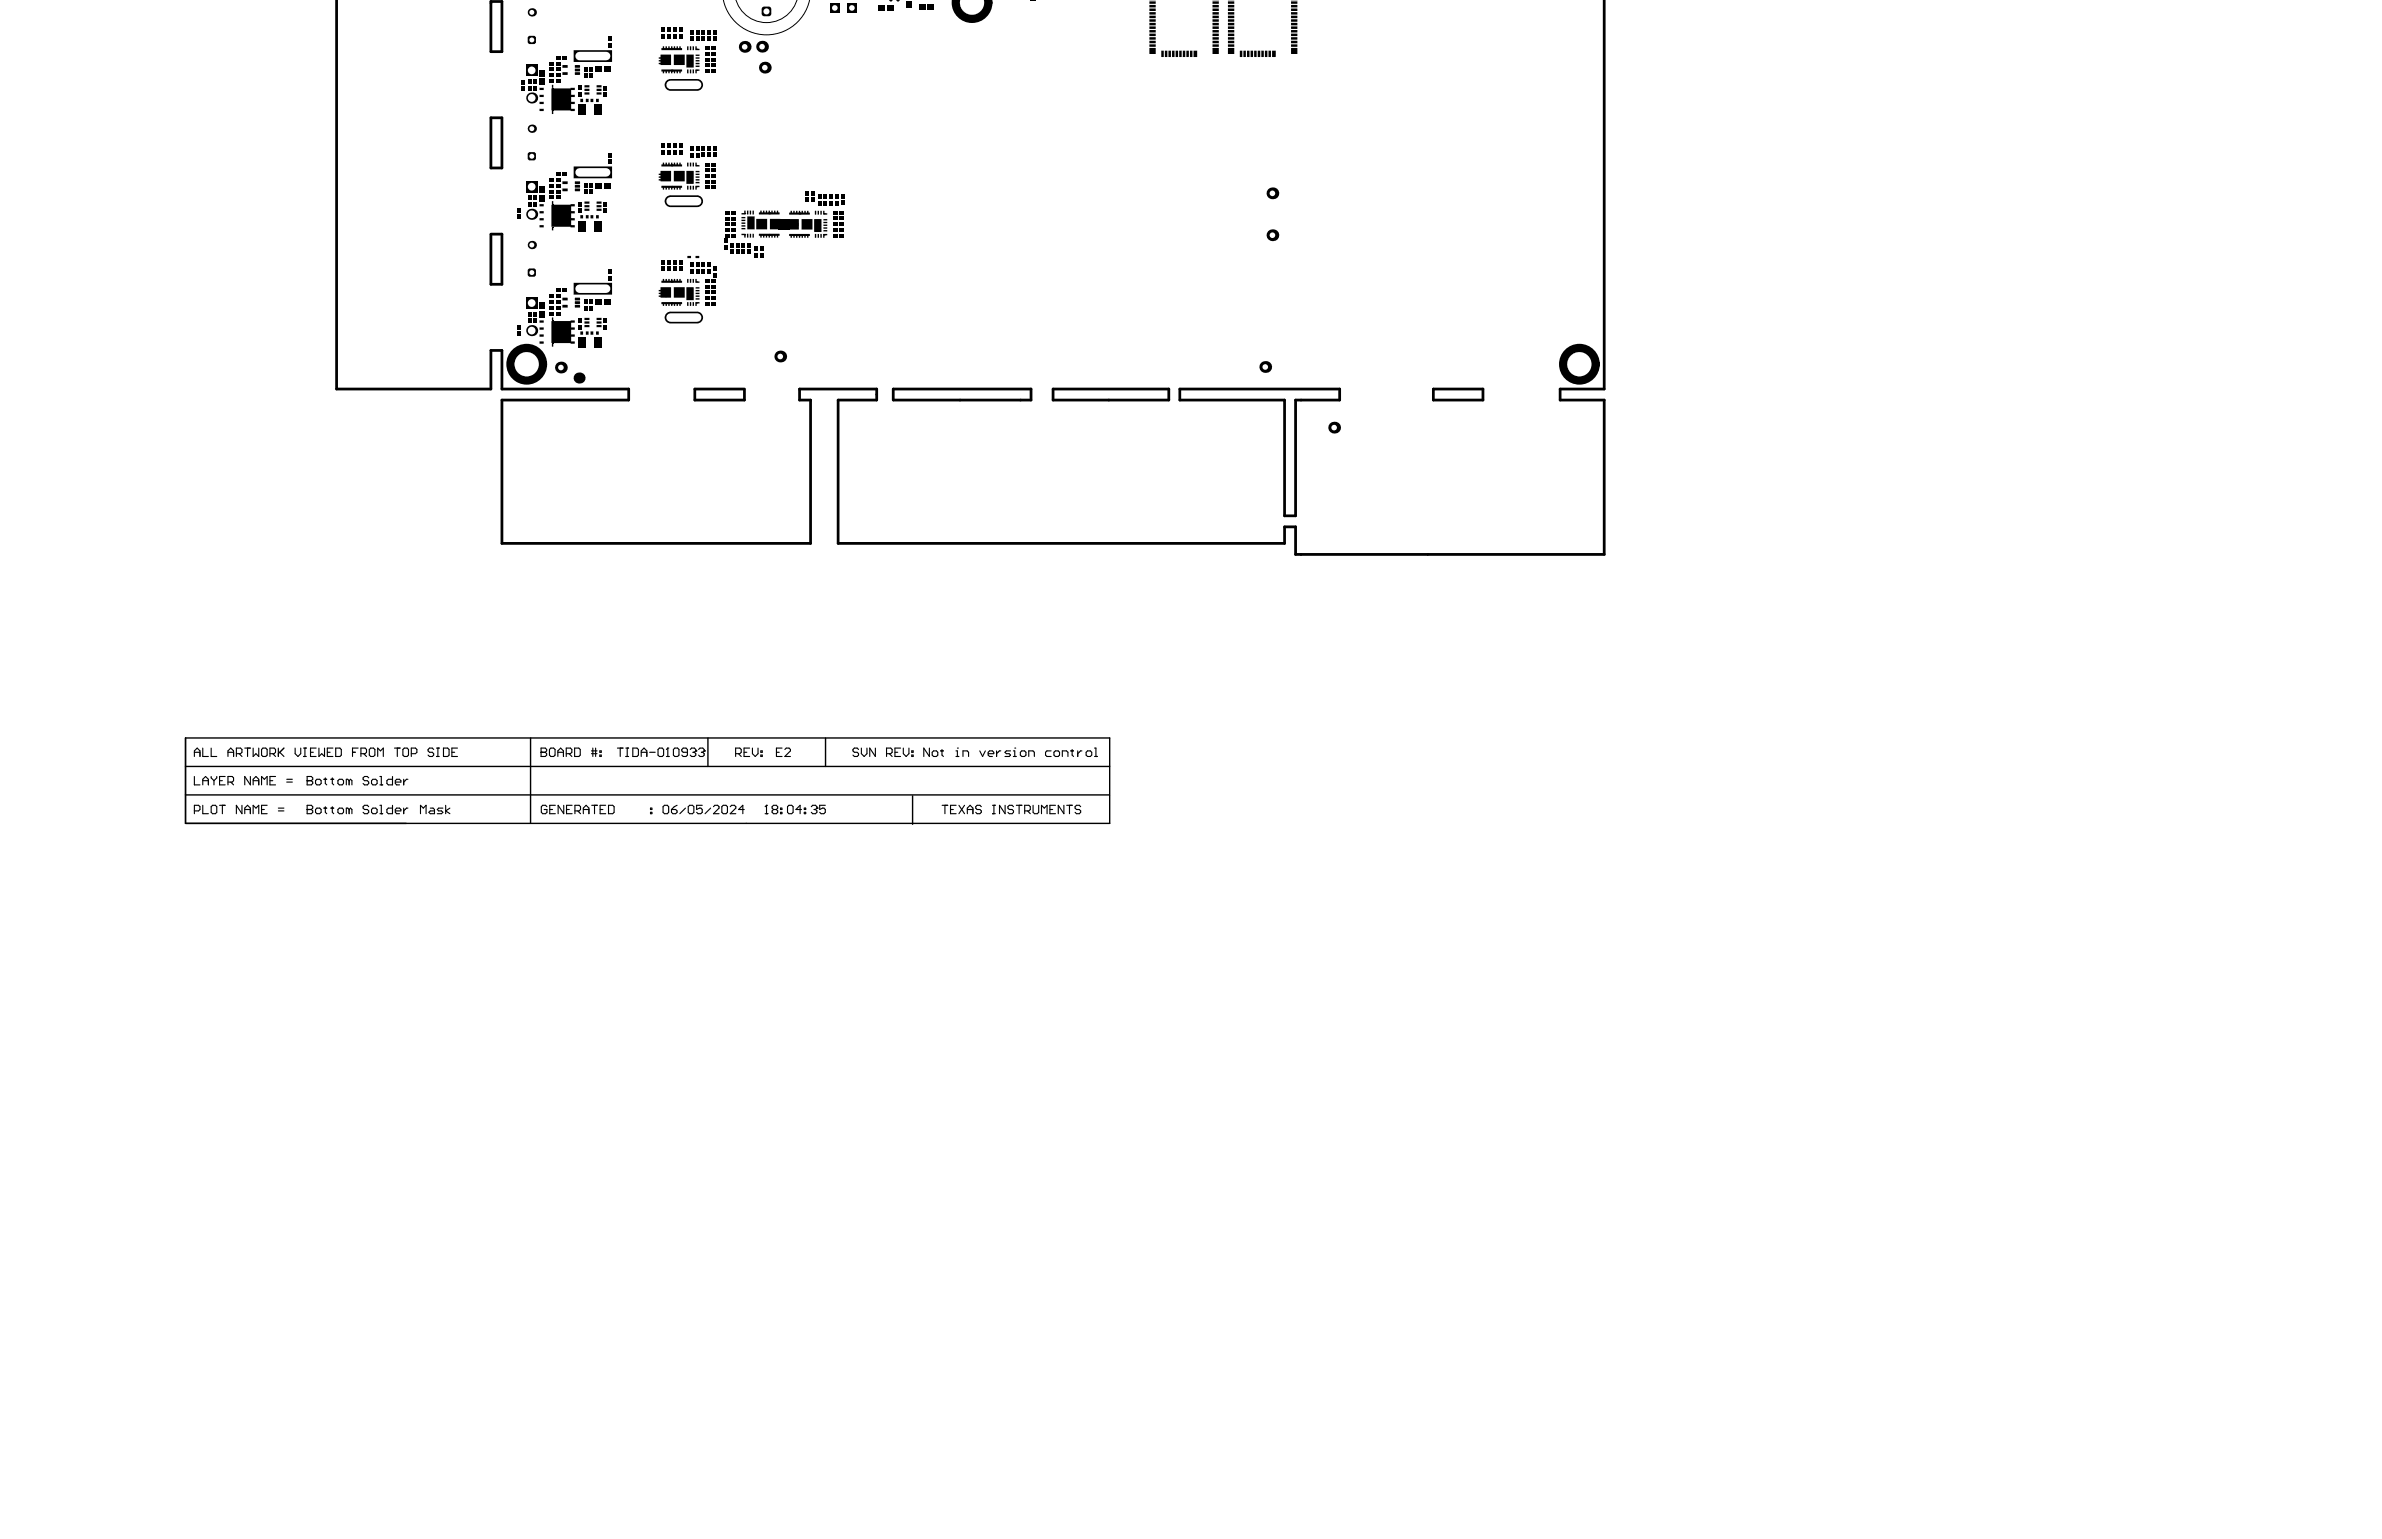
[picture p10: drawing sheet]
<svg xmlns="http://www.w3.org/2000/svg" width="432mm" height="279mm" viewBox="0 0 432 279" stroke-linecap="round" stroke-linejoin="round" font-family="sans-serif">
<path d="M61 0v70.5h28v-7h2v7h23v2h-23v26h55.9v-26h-2v-2h14v2h-7v26h81v-3h2v5h55.9v-28h-8v-2h8v-70.5M89 .3h2v9.1h-2zM89 21.4h2v9.1h-2zM89 42.5h2v9h-2v-8.9M134.9 70.5h-8.9v2h8.9v-1.9M161.9 72.5v-2h25v2h-24.9M190.9 70.5h21v2h-21zM213.9 70.5h29v2h-8v21h-2v-21h-19zM259.8 70.5h9v2h-9z" fill="none" stroke="#000" stroke-width=".5"/>
<path d="M33.6 139h167.6M33.6 133.8h167.6v15.5h-167.6zM96.2 133.8v15.5M128.3 133.8v5.2M149.6 133.8v5.2M33.6 144.1h167.5M165.4 144.3v5.2" fill="none" stroke="#000" stroke-width=".25"/>
<g fill="none" stroke="#000" stroke-width=".2">
<path d="M35.2 136.4h1.1M35.2 137.2v-1.1l.5-.5 .6 .5v1.1M36.8 135.6v1.6h1M38.3 135.6v1.6h1M41.3 136.4h1M41.3 137.2v-1.1l.5-.5 .5 .5v1.1M42.8 136.7h.8l.3-.3v-.5l-.3-.3h-.8v1.6M43.4 136.7l.5 .5M44.4 135.6h1M44.9 135.6v1.6M45.9 135.6v1.6l.5-.5 .5 .5v-1.6M47.4 135.9l.3-.3h.5l.2 .3v1l-.2 .3h-.5l-.3-.3z"/>
<path d="M48.9 136.7h.8l.2-.3v-.5l-.2-.3h-.8v1.6M49.4 136.7l.5 .5M50.5 135.6v1.6M50.7 136.4l.8 .8M51.5 135.6l-1 1.1M53.5 135.6v1.1l.5 .5 .5-.5v-1.1M55 137.2h.5M55 135.6h.5M55.3 135.6v1.6M56.3 136.4h.5M57.3 135.6h-1v1.6h1M57.8 135.6v1.6l.5-.5 .5 .5v-1.6"/>
<path d="M59.3 136.4h.5M60.4 135.6h-1.1v1.6h1.1M60.9 135.6h.7l.3 .3v1l-.3 .3h-.7zM63.9 136.4h.5M64.9 135.6h-1v1.6M65.4 136.7h.8l.2-.3v-.5l-.2-.3h-.8v1.6M65.9 136.7l.5 .5M67.2 135.6h.5l.3 .3v1l-.3 .3h-.5l-.3-.3v-1zM68.5 137.2v-1.6l.5 .5 .5-.5v1.6M71.5 135.6h1M72 135.6v1.6M73 135.9l.3-.3h.5l.2 .3v1l-.2 .3h-.5l-.3-.3z"/>
<path d="M74.6 136.7h.7l.3-.3v-.5l-.3-.3h-.7v1.6M78.6 135.9l-.2-.3h-.5l-.3 .3v.2l.3 .3h.5l.2 .3v.2l-.2 .3h-.5l-.3-.3M79.1 137.2h.5M79.1 135.6h.5M79.4 135.6v1.6M80.4 135.6h.8l.2 .3v1l-.2 .3h-.8zM81.9 136.4h.5M82.9 135.6h-1v1.6h1M98.1 136.4h.1M98.1 135.6h.7l.3 .3v.2l-.3 .3 .3 .3v.2l-.3 .3h-.7zM98.1 136.4h.7M99.6 135.9l.3-.3h.5l.2 .3v1l-.2 .3h-.5l-.3-.3z"/>
<path d="M101.1 136.4h1M101.1 137.2v-1.1l.5-.5 .5 .5v1.1M102.6 136.7h.8l.3-.3v-.5l-.3-.3h-.8v1.6M103.2 136.7l.5 .5M104.2 135.6h.7l.3 .3v1l-.3 .3h-.7zM107.2 136.1h1M107.2 136.7h1M107.5 135.6v1.6M108 135.6v1.6M108.7 136.9h.3v.3h-.3zM108.7 136.1h.3v.3h-.3zM111.9 135.6h1"/>
<path d="M112.4 135.6v1.6M113.4 137.2h.6M113.4 135.6h.6M113.7 135.6v1.6M114.7 135.6h.8l.2 .3v1l-.2 .3h-.8zM116.2 136.4h1.1M116.2 137.2v-1.1l.5-.5 .6 .5v1.1M117.8 136.4h1M119.5 135.6h.5l.3 .3v1l-.3 .3h-.5l-.2-.3v-1zM120.8 137.2h.5M121.1 135.6h.1M121.1 135.6v1.6"/>
<path d="M121.1 135.6l-.3 .3M122.1 135.9l.2-.3h.5l.3 .3v1l-.3 .3h-.5l-.2-.3zM124.6 136.4h-.8l-.2-.3v-.2l.2-.3h.6l.2 .3v1l-.2 .3h-.6l-.2-.3M125.1 135.9l.3-.3h.5l.2 .3v.2M125.6 136.4h.3M125.9 136.4l.2 .3v.2l-.2 .3h-.5l-.3-.3M126.1 136.1h.1M126.1 136.1l-.2 .3M126.6 135.9l.3-.3h.5l.3 .3v.2M127.1 136.4h.3M127.4 136.4l.3 .3v.2l-.3 .3h-.5l-.3-.3M127.7 136.1h.1"/>
<path d="M127.7 136.1l-.3 .3M133.4 136.7h.7l.3-.3v-.5l-.3-.3h-.7v1.6M133.9 136.7l.5 .5M134.9 136.4h.5M135.9 135.6h-1v1.6h1M136.4 135.6v1.1l.5 .5 .5-.5v-1.1M137.9 136.9h.3v.3h-.3zM137.9 136.1h.3v.3h-.3zM140.8 136.4h.5M141.8 135.6h-1v1.6h1M142.3 135.9l.2-.3h.5l.3 .3v.2l-1 1.1h1M155.6 135.9l-.2-.3h-.5l-.3 .3v.2l.3 .3h.5l.2 .3v.2l-.2 .3h-.5l-.3-.3"/>
<path d="M156.1 135.6v1.1l.6 .5 .5-.5v-1.1M158.7 135.6v1.6l-1-1.6v1.6M160.7 136.7h.8l.2-.3v-.5l-.2-.3h-.8v1.6M161.2 136.7l.5 .5M162.2 136.4h.5M163.2 135.6h-1v1.6h1M163.8 135.6v1.1l.5 .5 .5-.5v-1.1M165.3 136.9h.2v.3h-.2zM165.3 136.1h.2v.3h-.2zM168.5 135.6v1.6l-1-1.6v1.6M169.2 136.1h.5l.3 .3v.5l-.3 .3h-.5l-.2-.3v-.5zM170.5 136.1h.5"/>
<path d="M170.8 135.9v1l.2 .3M173.3 137.2h.5M173.3 136.1h.3v1.1M173.6 135.6h.1M174.6 137.2v-1.1h.7l.3 .3v.8M177.6 136.1l.5 1.1 .5-1.1M179.1 136.7h1v-.3l-.2-.3h-.5l-.3 .3v.5l.3 .3h.5M180.7 136.1v1.1M181.4 136.1h-.2l-.5 .6M183.2 136.1h-.8l-.2 .3 .2 .3h.5l.3 .2-.3 .3h-.7M183.7 137.2h.5M183.7 136.1h.3v1.1"/>
<path d="M184 135.6h.1M185.2 136.1h.5l.3 .3v.5l-.3 .3h-.5l-.2-.3v-.5zM186.5 137.2v-1.1h.7l.3 .3v.8M190.5 136.1h-.7l-.3 .3v.5l.3 .3h.7M191.3 136.1h.5l.3 .3v.5l-.3 .3h-.5l-.2-.3v-.5zM192.6 137.2v-1.1h.7l.3 .3v.8M194.1 136.1h.5M194.4 135.9v1l.2 .3M195.4 136.1v1.1M196.1 136.1h-.2l-.5 .6M197.1 136.1h.6l.2 .3v.5l-.2 .3h-.6l-.2-.3v-.5zM198.4 137.2h.5"/>
<path d="M198.4 135.6h.3v1.6M35.2 147h.8l.3-.2v-.5l-.3-.3h-.8v1.5M35.2 140.8v1.5h1.1M36.8 146v1.5h1M36.8 142.3v-1l.5-.5 .5 .5v1M36.8 141.6h1M38.3 140.8v.2l.5 .6M38.5 146h.5l.3 .3v1l-.3 .2h-.5l-.2-.2v-1zM38.8 141.6v.7M39.3 140.8v.2l-.5 .6M39.8 146h1M39.8 141.6h.5"/>
<path d="M40.3 146v1.5M40.8 140.8h-1v1.5h1M41.3 141.8h.8l.2-.2v-.6l-.2-.2h-.8v1.5M41.8 141.8l.5 .5M43.9 146v1.5l-1.1-1.5v1.5M44.4 146.8h1M44.4 147.5v-1l.5-.5 .5 .5v1M45.4 140.8v1.5l-1-1.5v1.5M45.9 142.3v-1l.5-.5 .5 .5v1M45.9 147.5v-1.5l.5 .5 .5-.5v1.5M45.9 141.6h1M47.4 146.8h.5"/>
<path d="M47.4 142.3v-1.5l.5 .5 .5-.5v1.5M48.4 146h-1v1.5h1M48.9 141.6h.5M49.9 140.8h-1v1.5h1M50.5 146.5h1M50.5 147h1M52 141.8h1M52 141.3h1M55.7 146.8h.1M55.7 141.6h.1M55.7 140.8h.7l.3 .2v.3l-.3 .3 .3 .2v.3l-.3 .2h-.7zM55.7 146h.7l.3 .3v.2l-.3 .3 .3 .2v.3l-.3 .2h-.7z"/>
<path d="M55.7 146.8h.7M55.7 141.6h.7M57.2 146.8l.3-.3h.5l.2 .3v.5l-.2 .2h-.5l-.3-.2zM57.2 141.6l.3-.3h.5l.2 .3v.5l-.2 .2h-.5l-.3-.2zM58.7 146.5h.5M58.7 141.3h.5M59 141v1.1l.2 .2M59 146.3v1l.2 .2M60 146.5h.5M60 141.3h.5M60.2 141v1.1l.3 .2M60.2 146.3v1l.3 .2"/>
<path d="M61.3 146.8l.2-.3h.5l.3 .3v.5l-.3 .2h-.5l-.2-.2zM61.3 141.6l.2-.3h.5l.3 .3v.5l-.3 .2h-.5l-.2-.2zM63.3 146.8l-.3-.3h-.2v1M63.3 141.6l-.3-.3h-.2v1M63.3 141.6v.7M63.3 146.8v.7M63.3 146.8l.2-.3 .3 .3v.7M63.3 141.6l.2-.3 .3 .3v.7M66.8 146.3l-.2-.3h-.5l-.3 .3v.2l.3 .3h.5l.2 .2v.3l-.2 .2h-.5l-.3-.2M66.8 141l-.2-.2h-.5l-.3 .2v.3l.3 .3h.5l.2 .2v.3l-.2 .2h-.5l-.3-.2M67.3 146.8l.3-.3h.5l.3 .3v.5l-.3 .2h-.5l-.3-.2zM67.3 141.6l.3-.3h.5l.3 .3v.5l-.3 .2h-.5l-.3-.2z"/>
<path d="M68.9 147.5h.5M68.9 146h.2v1.5M68.9 140.8h.2v1.5M68.9 142.3h.5M71.2 146v1.5h-.8l-.3-.2v-.5l.3-.3h.8M71.2 140.8v1.5h-.8l-.3-.2v-.5l.3-.3h.8M71.7 147h1v-.2l-.3-.3h-.5l-.2 .3v.5l.2 .2h.5M71.7 141.8h1v-.2l-.3-.3h-.5l-.2 .3v.5l.2 .2h.5M73.2 141.3v1M73.2 146.5v1M73.9 146.5h-.2l-.5 .5M73.9 141.3h-.2l-.5 .5"/>
<path d="M76.2 147.5v-1.5l.5 .5 .5-.5v1.5M78 146.5h.5l.3 .3v.7h-.8l-.3-.2 .3-.3h.8M80.3 146.5h-.8l-.2 .3 .2 .2h.5l.3 .3-.3 .2h-.7M80.8 146v1.5M81.6 146.5l-.8 .5 .8 .5M99.1 146.3l-.2-.3h-.5l-.3 .3v1l.3 .2h.5l.2-.2v-.5h-.5M99.7 146.8h.5M100.7 146h-1v1.5h1M102.2 146v1.5l-1-1.5v1.5M102.7 146.8h.5M103.7 146h-1v1.5h1M104.2 147h.8l.2-.2v-.5l-.2-.3h-.8v1.5"/>
<path d="M104.7 147l.5 .5M105.7 146.8h1.1M105.7 147.5v-1l.6-.5 .5 .5v1M107.3 146h1M107.8 146v1.5M108.8 146.8h.5M109.8 146h-1v1.5h1M110.3 146h.8l.2 .3v1l-.2 .2h-.8zM117.9 147.3h.3v.2h-.3zM117.9 146.5h.3v.3h-.3zM120.5 146h.5l.2 .3v1l-.2 .2h-.5l-.3-.2v-1zM121.7 146.8h.8l.2 .2v.3l-.2 .2h-.5l-.3-.2z"/>
<path d="M122.7 146l-.5 .3-.5 .5M124.3 146.5l-1.1 1M125 146h.5l.3 .3v1l-.3 .2h-.5l-.2-.2v-1zM127.3 146h-1v.8l.7-.3 .3 .3v.5l-.3 .2h-.5l-.2-.2M128.8 146.5l-1 1M129.3 146.3l.3-.3h.5l.2 .3v.2l-1 1h1M131.1 146h.5l.3 .3v1l-.3 .2h-.5l-.2-.2v-1zM132.4 146.3l.2-.3h.5l.3 .3v.2l-1 1h1M134.9 146.8h-1l.8-.8v1.5M138.7 147.5h.5M139 146h.1M139 146v1.5"/>
<path d="M139 146l-.3 .3M140.2 146.8l-.2 .2v.3l.2 .2h.5l.3-.2v-.3l-.3-.2M140.2 146.8h.5M140.2 146.8l-.2-.3v-.2l.2-.3h.5l.3 .3v.2l-.3 .3M141.5 147.3h.2v.2h-.2zM141.5 146.5h.2v.3h-.2zM143 146h.5l.3 .3v1l-.3 .2h-.5l-.2-.2v-1zM145.3 146.8h-1l.7-.8v1.5M145.8 147.3h.3v.2h-.3zM145.8 146.5h.3v.3h-.3zM147.1 146.3l.2-.3h.5l.3 .3v.2M147.6 146.8h.2"/>
<path d="M147.8 146.8l.3 .2v.3l-.3 .2h-.5l-.2-.2M148.1 146.5h.1M148.1 146.5l-.3 .3M149.6 146h-1v.8l.5-.3h.3l.2 .3v.5l-.2 .2h-.6l-.2-.2M170.8 146h1M171.3 146v1.5M172.3 146.8h.5M173.3 146h-1v1.5h1M173.8 146l1 1.5M174.8 146l-1 1.5M175.4 146.8h1M175.4 147.5v-1l.5-.5 .5 .5v1"/>
<path d="M177.9 146.3l-.3-.3h-.5l-.2 .3v.2l.2 .3h.5l.3 .2v.3l-.3 .2h-.5l-.2-.2M179.9 147.5h.5M179.9 146h.5M180.2 146v1.5M182.2 146v1.5l-1-1.5v1.5M183.7 146.3l-.2-.3h-.5l-.3 .3v.2l.3 .3h.5l.2 .2v.3l-.2 .2h-.5l-.3-.2M184.2 146h1M184.7 146v1.5M185.8 147h.7l.3-.2v-.5l-.3-.3h-.7v1.5M186.3 147l.5 .5M187.3 146v1.3l.2 .2h.5l.3-.2v-1.3M188.8 147.5v-1.5l.5 .5 .5-.5v1.5"/>
<path d="M190.3 146.8h.5M191.3 146h-1v1.5h1M192.9 146v1.5l-1.1-1.5v1.5M193.4 146h1M193.9 146v1.5M195.9 146.3l-.3-.3h-.5l-.2 .3v.2l.2 .3h.5l.3 .2v.3l-.3 .2h-.5l-.2-.2"/>
</g>
<path d="M131.1 -.1a8 8 0 0 0 7.8 6.4 8 8 0 0 0 7.9-6.3M133.4 -.1a5.8 5.8 0 0 0 5.5 4.2 5.8 5.8 0 0 0 5.6-4.1" fill="none" stroke="#000" stroke-width=".18"/>
<g fill="#000">
<path d="M161.2 0h.6a.31 .31 0 0 1-.3 .3 .31 .31 0 0 1-.3-.3zM162.5 0h.6a.31 .31 0 0 1-.3 .3 .31 .31 0 0 1-.3-.3zM119.8 9.9h1.8v1.9h-1.8l-.1-.1-.3-.1v-.2h.3v-.2l-.3-.1v-.2l.3-.1v-.1l-.3-.1v-.2h.3zM120.2 8.4h.2v.3h.2l.1-.3h.2v.3h.2l.1-.3h.2v.3h.2l.1-.3h.2v.3h.2l.1-.3h.2v.3h.2l.1-.3h.2v.3h.2l.1-.3h.2v.3h.2v.4h-3.7v-.3l.2-.1zM119.9 12.6h3.7v.3l-.2 .1v.3h-.2l-.1-.3h-.2v.3h-.2l-.1-.3h-.2v.3h-.2l-.1-.3h-.2v.3h-.2l-.1-.3h-.2v.3h-.2l-.1-.3h-.2v.3h-.2l-.1-.3h-.2v.3h-.2l-.1-.3-.2-.1zM126.1 8.4h.2v.4l.5 .1v.2h-.7zM126.1 12.6h.7v.2l-.5 .1v.4h-.2zM119.8 31h1.8v1.9h-1.8l-.1-.2h-.3v-.2l.3-.1v-.2h-.3v-.2l.3-.1v-.2h-.3v-.2h.3zM120.2 29.5h.2v.3h.2l.1-.3h.2v.3h.2l.1-.3h.2v.3h.2l.1-.3h.2v.3h.2l.1-.3h.2v.3h.2l.1-.3h.2v.3h.2l.1-.3h.2v.3h.2v.3l-3.7 .1v-.3l.2-.1zM119.9 33.7h3.7v.3l-.2 .1v.3h-.2l-.1-.3h-.2v.3h-.2l-.1-.3h-.2v.3h-.2l-.1-.3h-.2v.3h-.2l-.1-.3h-.2v.3h-.2l-.1-.3h-.2v.3h-.2l-.1-.3h-.2v.3h-.2l-.1-.3-.2-.1zM126.1 29.5h.2v.4h.5v.3h-.7zM126.1 33.7h.7v.2h-.5v.5h-.2z"/>
<path d="M134.4 38.7l.5-.1v-.4h.3l-.1 .7h-.6zM137.8 38.2h.3v.3h.2v-.3h.2l.1 .3h.2v-.3h.2l.1 .3h.2v-.3h.2l.1 .3h.2v-.3h.2l.1 .3h.2v-.3h.2l.1 .3h.2v-.3h.2l.1 .3h.2v.3l-3.7 .1v-.3l.2-.1zM139.6 39.7h1.8l.1 .1h.3v.3h-.3v.2l.3 .1v.2h-.3v.2l.3 .1v.1l-.3 .1v.5h-1.9zM142.9 39.7h1.9v1.9h-1.9v-.1h-.3v-.3h.3v-.2l-.3-.1v-.2h.3v-.2l-.3-.1v-.1l.3-.1zM143.3 38.2h.2l.1 .3h.2v-.3h.2l.1 .3h.2v-.3h.2l.1 .3h.2v-.3h.2l.1 .3h.2v-.3h.2l.1 .3h.2v-.3h.2l.1 .3h.2v-.3h.2l.1 .3 .2 .1v.3h-3.7v-.3l.2-.1zM149.2 38.2h.3v.5h.4l.1 .2h-.8zM119.8 52.1h1.8v1.9h-1.8l-.1-.2h-.3v-.2l.3-.1v-.2h-.3v-.2l.3-.1v-.2h-.3v-.2h.3zM120.2 50.6h.2v.3h.2l.1-.3h.2v.3h.2l.1-.3h.2v.3h.2l.1-.3h.2v.3h.2l.1-.3h.2v.3h.2l.1-.3h.2v.3h.2l.1-.3h.2v.3h.2v.3l-3.7 .1v-.4h.2zM119.9 54.8h3.7v.3l-.2 .1v.3h-.2l-.1-.4-.2 .1v.3h-.2l-.1-.4-.2 .1v.3h-.2l-.1-.4-.2 .1v.3h-.2l-.1-.4-.2 .1v.3h-.2l-.1-.4-.2 .1v.3h-.2l-.1-.4-.2 .1v.3h-.2l-.1-.3-.2-.1zM126.1 50.6h.2v.4h.5v.3h-.7zM126.1 54.8h.7v.2h-.5v.5h-.2zM134.4 42.4h.7l.1 .7h-.3v-.4l-.5-.1z"/>
<path d="M137.6 42.4h3.7v.3l-.2 .1-.1 .3h-.2v-.3h-.2l-.1 .3h-.2v-.3h-.2l-.1 .3h-.2v-.3h-.2l-.1 .3h-.2v-.3h-.2l-.1 .3h-.2v-.3h-.2l-.1 .3h-.2v-.3h-.2v.3h-.2l-.1-.3-.2-.1zM143.1 42.4h3.7v.4h-.2l-.1 .3h-.2v-.3h-.2l-.1 .3h-.2v-.3h-.2l-.1 .3h-.2v-.3h-.2l-.1 .3h-.2v-.3h-.2l-.1 .3h-.2v-.3h-.2l-.1 .3h-.2v-.3h-.2l-.1 .3h-.2v-.3h-.2zM149.2 42.4h.7l.1 .2-.5 .1v.4h-.2z"/>
<circle cx="101.7" cy="66.6" r="1.07"/>
</g>
<g fill="#000">
<path d="M100 15.9h.3v.1h-.3z" fill-rule="evenodd"/>
<path d="M100 37h.3v.1h-.3z" fill-rule="evenodd"/>
<path d="M100 20h.3v.2h-.3z" fill-rule="evenodd"/>
<path d="M100 41.1h.3v.2h-.3z" fill-rule="evenodd"/>
<path d="M100 58.1h.3v.1h-.3z" fill-rule="evenodd"/>
<path d="M141.1 39.7h2v1.9h-2z" fill-rule="evenodd"/>
<path d="M100 62.2h.3v.2h-.3z" fill-rule="evenodd"/>
</g>
<g fill="none" stroke="#000" stroke-width="1.5">
<path d="M179.1 -.1a2.94 2.94 0 0 1-2.9 3.5 2.94 2.94 0 0 1-2.9-3.4"/>
<circle cx="95.5" cy="66" r="2.95"/>
<circle cx="286.3" cy="66" r="2.95"/>
</g>
<circle cx="101.7" cy="66.6" r=".51" fill="#fff"/>
<circle cx="95.5" cy="66" r="2.2" fill="#000"/>
<circle cx="95.5" cy="66" r="2.2" fill="#fff"/>
<circle cx="96.4" cy="59.9" r="1" fill="#000"/>
<circle cx="96.4" cy="59.9" r=".7" fill="#fff"/>
<path d="M95.4 53.9h2v2h-2z" fill-rule="evenodd" fill="#000"/>
<circle cx="96.4" cy="54.9" r=".7" fill="#fff"/>
<g fill="#000">
<path d="M95.7 49.1l.4-.4h.7l.4 .4v.7l-.4 .4h-.7l-.4-.4z" fill-rule="evenodd"/>
<path d="M104 51.3h6.9l.1 2.1h-7z" fill-rule="evenodd"/>
</g>
<path d="M95.9 48.7h.2v.4h-.4zM95.7 49.8h.4v.4l-.4-.2zM96.8 49.8h.4l-.2 .3-.2 .1zM96.8 48.7h.2l.2 .4h-.4z" fill="#000"/>
<path d="M105.1 52.3h4.8" fill="none" stroke="#fff" stroke-width="1.5"/>
<circle cx="96.4" cy="49.4" r=".45" fill="#fff"/>
<circle cx="96.4" cy="44.4" r=".75" fill="#000"/>
<circle cx="96.4" cy="44.4" r=".45" fill="#fff"/>
<circle cx="96.4" cy="38.9" r="1" fill="#000"/>
<circle cx="96.4" cy="38.9" r=".7" fill="#fff"/>
<g fill="#000">
<path d="M95.4 32.9h2v2h-2z" fill-rule="evenodd"/>
<path d="M121.6 35.4h4.8l1.1 1.1-1.1 1.1h-4.8l-1.1-1.1z" fill-rule="evenodd"/>
<path d="M121.6 56.5h4.8l1.1 1.1-1.1 1h-4.8l-1.1-1z" fill-rule="evenodd"/>
</g>
<path d="M120.9 35.6l.7-.2v1.1h-1.1v-.4zM120.5 36.5h1.1v1.1a1.07 1.07 0 0 1-1.1-1.1zM126.4 35.4a1.07 1.07 0 0 1 1.1 1.1h-1.1zM126.4 36.5h1.1a1.07 1.07 0 0 1-1.1 1.1zM120.9 56.7l.7-.2v1.1h-1.1v-.4zM120.5 57.6h1.1v1a1.07 1.07 0 0 1-1.1-1zM126.4 56.5a1.07 1.07 0 0 1 1.1 1.1h-1.1zM126.4 57.6h1.1a1.07 1.07 0 0 1-1.1 1z" fill="#000"/>
<path d="M121.6 36.5h4.8M121.6 57.6h4.8" fill="none" stroke="#fff" stroke-width="1.5"/>
<circle cx="96.4" cy="33.9" r=".7" fill="#fff"/>
<path d="M96.1 27.6h.7l.4 .4v.7l-.4 .4h-.7l-.4-.4v-.7z" fill-rule="evenodd" fill="#000"/>
<path d="M95.9 27.6h.2v.4h-.4zM95.7 28.7h.4v.4l-.2-.1zM96.8 28.7h.4l-.2 .3-.2 .1zM96.8 27.6h.2l.2 .4h-.4z" fill="#000"/>
<circle cx="96.4" cy="28.3" r=".45" fill="#fff"/>
<circle cx="96.4" cy="23.3" r=".75" fill="#000"/>
<circle cx="96.4" cy="23.3" r=".45" fill="#fff"/>
<path d="M104 30.2h6.9l.1 2.1h-7z" fill-rule="evenodd" fill="#000"/>
<circle cx="96.4" cy="17.8" r="1" fill="#000"/>
<path d="M105.1 31.3h4.8" fill="none" stroke="#fff" stroke-width="1.5"/>
<circle cx="96.4" cy="17.8" r=".7" fill="#fff"/>
<path d="M95.4 11.8h2v2h-2z" fill-rule="evenodd" fill="#000"/>
<circle cx="96.4" cy="12.8" r=".7" fill="#fff"/>
<path d="M96.1 6.5h.7l.4 .4v.7l-.4 .4h-.7l-.4-.4v-.7z" fill-rule="evenodd" fill="#000"/>
<path d="M95.9 6.5h.2v.4h-.4zM95.7 7.6h.4v.4l-.4-.2zM96.8 7.6h.4l-.2 .3-.2 .1zM96.8 6.5h.2l.2 .4h-.4z" fill="#000"/>
<circle cx="96.4" cy="7.2" r=".45" fill="#fff"/>
<path d="M104 9.1h6.9l.1 2.1h-7z" fill-rule="evenodd" fill="#000"/>
<circle cx="96.4" cy="2.2" r=".75" fill="#000"/>
<path d="M105.1 10.2h4.8" fill="none" stroke="#fff" stroke-width="1.5"/>
<circle cx="96.4" cy="2.2" r=".45" fill="#fff"/>
<path d="M121.6 14.3h4.8l1.1 1.1-1.1 1.1h-4.8l-1.1-1.1z" fill-rule="evenodd" fill="#000"/>
<g fill="#000">
<path d="M120.9 14.5l.7-.2v1.1h-1.1v-.3zM120.5 15.4h1.1v1.1a1.07 1.07 0 0 1-1.1-1.1zM126.4 14.3a1.07 1.07 0 0 1 1.1 1.1h-1.1zM126.4 15.4h1.1a1.07 1.07 0 0 1-1.1 1.1z"/>
<circle cx="135" cy="8.5" r="1.07"/>
</g>
<path d="M121.6 15.4h4.8" fill="none" stroke="#fff" stroke-width="1.5"/>
<circle cx="135" cy="8.5" r=".51" fill="#fff"/>
<circle cx="141.4" cy="64.6" r="1.07" fill="#000"/>
<circle cx="141.4" cy="64.6" r=".51" fill="#fff"/>
<circle cx="229.4" cy="66.5" r="1.07" fill="#000"/>
<circle cx="229.4" cy="66.5" r=".51" fill="#fff"/>
<circle cx="241.9" cy="77.5" r="1.07" fill="#000"/>
<circle cx="241.9" cy="77.5" r=".51" fill="#fff"/>
<circle cx="286.3" cy="66" r="2.2" fill="#000"/>
<circle cx="286.3" cy="66" r="2.2" fill="#fff"/>
<circle cx="230.7" cy="42.7" r="1.07" fill="#000"/>
<circle cx="230.7" cy="42.7" r=".51" fill="#fff"/>
<circle cx="138.1" cy="8.5" r="1.07" fill="#000"/>
<circle cx="138.1" cy="8.5" r=".51" fill="#fff"/>
<circle cx="138.6" cy="12.3" r="1.07" fill="#000"/>
<circle cx="138.6" cy="12.3" r=".51" fill="#fff"/>
<path d="M138.5 1.2h.9l.4 .5v.8l-.4 .4h-.9l-.4-.4v-.8z" fill-rule="evenodd" fill="#000"/>
<path d="M138.3 1.3l.2-.1v.5h-.4zM138.1 2.5h.4v.4h-.2zM139.4 2.5h.4l-.2 .4h-.2zM139.4 1.2l.2 .1 .2 .4h-.4z" fill="#000"/>
<circle cx="138.9" cy="2.1" r=".55" fill="#fff"/>
<path d="M150.5 .6h1.7v1.7h-1.7z" fill-rule="evenodd" fill="#000"/>
<circle cx="151.3" cy="1.4" r=".51" fill="#fff"/>
<path d="M153.6 .6h1.7v1.7h-1.7z" fill-rule="evenodd" fill="#000"/>
<circle cx="154.4" cy="1.4" r=".51" fill="#fff"/>
<circle cx="176.2" cy=".5" r="2.2" fill="#000"/>
<path d="M174.1 -.1h4.2a2.19 2.19 0 0 1-2.1 2.8 2.19 2.19 0 0 1-2.1-2.8z" fill="#fff"/>
<circle cx="230.7" cy="35.1" r="1.07" fill="#000"/>
<circle cx="230.7" cy="35.1" r=".51" fill="#fff"/>
<g fill="#000">
<path d="M208.4 -.1l1.1 .1h-1.1z" fill-rule="evenodd"/>
<path d="M219.8 -.1l1.1 .1h-1.1z" fill-rule="evenodd"/>
<path d="M222.6 -.1l1.1 .1h-1.1z" fill-rule="evenodd"/>
<path d="M234 -.1l1.2 .1h-1.1z" fill-rule="evenodd"/>
<path d="M94.4 14.5h.7v.9h-.7z" fill-rule="evenodd"/>
<path d="M94.4 15.6h.7v.9h-.7z" fill-rule="evenodd"/>
<path d="M95.7 15.5h.7v.9h-.7z" fill-rule="evenodd"/>
<path d="M95.7 14.3h.7v.9h-.7z" fill-rule="evenodd"/>
<path d="M96.7 14.3h.7v.9h-.7z" fill-rule="evenodd"/>
<path d="M96.7 15.5h.7v.9h-.7z" fill-rule="evenodd"/>
<path d="M97.8 12.7h1v1.1h-1z" fill-rule="evenodd"/>
<path d="M97.8 14.3h1v1.1h-1z" fill-rule="evenodd"/>
<path d="M97.8 19.8l.7-.1 .1 .4h-.7z" fill-rule="evenodd"/>
<path d="M97.8 18.5h.7l.1 .3-.7 .1z" fill-rule="evenodd"/>
<path d="M97.8 17.2h.7l.1 .3-.7 .1z" fill-rule="evenodd"/>
<path d="M97.8 16l.7-.1 .1 .4h-.7z" fill-rule="evenodd"/>
<path d="M99.5 14.3h.9v.7h-.9z" fill-rule="evenodd"/>
<path d="M99.5 12.2h.9v.7h-.9z" fill-rule="evenodd"/>
<path d="M100.1 15.4h.2l-.1 .5h-.2z" fill-rule="evenodd"/>
<path d="M99.5 13.3h.9v.7h-.9z" fill-rule="evenodd"/>
<path d="M99.5 11.2h.9v.7h-.9z" fill-rule="evenodd"/>
<path d="M100.7 14.3h.9v.7h-.9z" fill-rule="evenodd"/>
<path d="M100.7 12.2h.9v.7h-.9z" fill-rule="evenodd"/>
<path d="M100.7 10.1h.9v.7h-.9z" fill-rule="evenodd"/>
<path d="M100.7 13.3h.9v.7h-.9z" fill-rule="evenodd"/>
<path d="M100.7 11.2h.9v.7h-.9z" fill-rule="evenodd"/>
<path d="M101.9 10.1h.9v.7h-.9z" fill-rule="evenodd"/>
<path d="M102.1 11.8h.7l.1 .4-.8 .1-.1-.1z" fill-rule="evenodd"/>
<path d="M102.1 13.1h.7l.1 .4-.8 .1-.1-.1z" fill-rule="evenodd"/>
<path d="M100 16l3.5 .1v3.9h-3.5z" fill-rule="evenodd"/>
<path d="M103.5 15.9h.6l.1 .4h-.7z" fill-rule="evenodd"/>
<path d="M103.5 17.2h.6l.1 .3-.7 .1z" fill-rule="evenodd"/>
<path d="M103.5 18.5h.6l.1 .3-.7 .1z" fill-rule="evenodd"/>
<path d="M103.5 19.7h.6l.1 .4h-.7z" fill-rule="evenodd"/>
<path d="M104.3 13.1h.8l.1 .4-.9 .1-.1-.1z" fill-rule="evenodd"/>
<path d="M104.3 12.4h.8l.1 .4-.9 .1-.1-.1z" fill-rule="evenodd"/>
<path d="M104.3 11.8h.8l.1 .4-.9 .1-.1-.1z" fill-rule="evenodd"/>
<path d="M104.9 16.7h.7v.9h-.7z" fill-rule="evenodd"/>
<path d="M104.9 15.5h.7v.9h-.7z" fill-rule="evenodd"/>
<path d="M105.3 17.9l.4 .1v.5h-.5z" fill-rule="evenodd"/>
<path d="M106 16.8l.8-.1v.4h-.8z" fill-rule="evenodd"/>
<path d="M106 16.1h.8v.3l-.8 .1z" fill-rule="evenodd"/>
<path d="M106 15.4h.8v.4h-.8z" fill-rule="evenodd"/>
<path d="M104.8 19h1.3v1.9h-1.3z" fill-rule="evenodd"/>
<path d="M106.2 17.9l.5 .1-.1 .5h-.4z" fill-rule="evenodd"/>
<path d="M105.8 12.1h.7v.9h-.7z" fill-rule="evenodd"/>
<path d="M105.8 13.3h.7v.9h-.7z" fill-rule="evenodd"/>
<path d="M106.8 13.3h.7v.9h-.7z" fill-rule="evenodd"/>
<path d="M106.8 12.1h.7v.9h-.7z" fill-rule="evenodd"/>
<path d="M107.1 17.9l.4 .1v.5h-.5z" fill-rule="evenodd"/>
<path d="M108.2 15.4h.8v.4h-.8z" fill-rule="evenodd"/>
<path d="M108.2 16.1h.8v.3l-.8 .1z" fill-rule="evenodd"/>
<path d="M108.2 16.7h.8v.4h-.8z" fill-rule="evenodd"/>
<path d="M108.1 17.9l.4 .1v.5h-.5z" fill-rule="evenodd"/>
<path d="M107.9 12.1h1.1v1h-1.1z" fill-rule="evenodd"/>
<path d="M107.6 19h1.4v1.9h-1.4z" fill-rule="evenodd"/>
<path d="M109.4 16.7h.7v.9h-.7z" fill-rule="evenodd"/>
<path d="M109.4 15.5h.7v.9h-.7z" fill-rule="evenodd"/>
<path d="M110.2 7.8h.7v.9h-.7z" fill-rule="evenodd"/>
<path d="M110.2 6.6h.7v.9h-.7z" fill-rule="evenodd"/>
<path d="M109.5 12.1h1.1v1h-1.1z" fill-rule="evenodd"/>
<path d="M119.8 6.1h.7v.9h-.7z" fill-rule="evenodd"/>
<path d="M119.8 4.9h.7v.9h-.7z" fill-rule="evenodd"/>
<path d="M120.9 6.1h.7v.9h-.7z" fill-rule="evenodd"/>
<path d="M120.9 4.9h.7v.9h-.7z" fill-rule="evenodd"/>
<path d="M122 6.1h.7v.9h-.7z" fill-rule="evenodd"/>
<path d="M122 4.9h.7v.9h-.7z" fill-rule="evenodd"/>
<path d="M122.2 9.9h1.9v1.8l-1.9 .1z" fill-rule="evenodd"/>
<path d="M123 6.1h.7v.9h-.7z" fill-rule="evenodd"/>
<path d="M123 4.9h.7v.9h-.7z" fill-rule="evenodd"/>
<path d="M124.4 9.9h1.4l-.1 2.3h-1.3z" fill-rule="evenodd"/>
<path d="M124.6 8.4h.2v.7l-.2-.1z" fill-rule="evenodd"/>
<path d="M124.6 12.6h.2v.7l-.2-.1z" fill-rule="evenodd"/>
<path d="M125.1 8.4h.2v.7l-.2-.1z" fill-rule="evenodd"/>
<path d="M125.1 12.6h.2v.7l-.2-.1z" fill-rule="evenodd"/>
<path d="M125.6 8.4h.2v.7l-.2-.1z" fill-rule="evenodd"/>
<path d="M125.6 12.6h.2v.7l-.2-.1z" fill-rule="evenodd"/>
<path d="M125.1 5.4h.7v.9h-.7z" fill-rule="evenodd"/>
<path d="M125.1 6.6h.7v.9h-.7z" fill-rule="evenodd"/>
<path d="M126.1 9.9h.7v.2h-.6z" fill-rule="evenodd"/>
<path d="M126.1 10.4h.7v.2h-.6z" fill-rule="evenodd"/>
<path d="M126.1 10.9h.7v.2h-.6z" fill-rule="evenodd"/>
<path d="M126.1 11.4h.7v.2h-.6z" fill-rule="evenodd"/>
<path d="M126.1 11.9h.7v.2h-.6z" fill-rule="evenodd"/>
<path d="M126.1 5.4h.7v.9h-.7z" fill-rule="evenodd"/>
<path d="M126.1 6.6h.7v.9h-.7z" fill-rule="evenodd"/>
<path d="M127.1 6.6h.7v.9h-.7z" fill-rule="evenodd"/>
<path d="M127.1 5.4h.7v.9h-.7z" fill-rule="evenodd"/>
<path d="M127.8 9.5h.9v.7h-.9z" fill-rule="evenodd"/>
<path d="M127.8 8.4h.9v.7h-.9z" fill-rule="evenodd"/>
<path d="M127.8 11.5h.9v.7h-.9z" fill-rule="evenodd"/>
<path d="M127.8 12.5h.9v.7h-.9z" fill-rule="evenodd"/>
<path d="M127.8 10.5h.9v.7h-.9z" fill-rule="evenodd"/>
<path d="M128.2 5.4h.7v.9h-.7z" fill-rule="evenodd"/>
<path d="M128.2 6.6h.7v.9h-.7z" fill-rule="evenodd"/>
<path d="M129 9.5h.9v.7h-.9z" fill-rule="evenodd"/>
<path d="M129 8.4h.9v.7h-.9z" fill-rule="evenodd"/>
<path d="M129 11.5h.9v.7h-.9z" fill-rule="evenodd"/>
<path d="M129 12.5h.9v.7h-.9z" fill-rule="evenodd"/>
<path d="M129 10.5h.9v.7h-.9z" fill-rule="evenodd"/>
<path d="M129.2 5.4h.7v.9h-.7z" fill-rule="evenodd"/>
<path d="M129.2 6.6h.7v.9h-.7z" fill-rule="evenodd"/>
<path d="M159.2 .8h1.1v1.1h-1.1z" fill-rule="evenodd"/>
<path d="M160.8 .8h1.1v1.1h-1.1z" fill-rule="evenodd"/>
<path d="M164.2 .2h1v1.1h-1z" fill-rule="evenodd"/>
<path d="M166.6 .7h1.1v1.1h-1.1z" fill-rule="evenodd"/>
<path d="M168.2 .7h1.1v1.1h-1.1z" fill-rule="evenodd"/>
<path d="M186.7 -.1h1v.2h-1z" fill-rule="evenodd"/>
<path d="M208.4 .3l1.1-.1v.4l-1.1 .1z" fill-rule="evenodd"/>
<path d="M208.4 .9h1.1v.4h-1.1z" fill-rule="evenodd"/>
<path d="M208.4 1.6l1.1-.1v.4l-1.1 .1z" fill-rule="evenodd"/>
<path d="M208.4 2.2h1.1v.4h-1.1z" fill-rule="evenodd"/>
<path d="M208.4 2.8h1.1v.4l-1.1 .1z" fill-rule="evenodd"/>
<path d="M208.4 3.5h1.1v.4h-1.1z" fill-rule="evenodd"/>
<path d="M208.4 4.1h1.1v.4l-1.1 .1z" fill-rule="evenodd"/>
<path d="M208.4 4.8h1.1v.4h-1.1z" fill-rule="evenodd"/>
<path d="M208.4 5.4h1.1v.4l-1.1 .1z" fill-rule="evenodd"/>
<path d="M208.4 6.1h1.1v.4h-1.1z" fill-rule="evenodd"/>
<path d="M208.4 6.7h1.1v.4l-1.1 .1z" fill-rule="evenodd"/>
<path d="M208.4 7.4h1.1v.4h-1.1z" fill-rule="evenodd"/>
<path d="M208.4 8h1.1v.4l-1.1 .1z" fill-rule="evenodd"/>
<path d="M208.4 8.7h1.1v1.1l-1.1-.1z" fill-rule="evenodd"/>
<path d="M210.6 9.2h.4l-.1 1.1h-.4z" fill-rule="evenodd"/>
<path d="M211.2 9.2h.4v1.1h-.4z" fill-rule="evenodd"/>
<path d="M211.9 9.2h.4l-.1 1.1h-.4z" fill-rule="evenodd"/>
<path d="M212.5 9.2h.4v1.1h-.4z" fill-rule="evenodd"/>
<path d="M213.2 9.2h.4l-.1 1.1h-.4z" fill-rule="evenodd"/>
<path d="M213.8 9.2h.4v1.1h-.4z" fill-rule="evenodd"/>
<path d="M214.5 9.2h.4l-.1 1.1h-.4z" fill-rule="evenodd"/>
<path d="M215.1 9.2h.4v1.1h-.4z" fill-rule="evenodd"/>
<path d="M215.8 9.2h.4l-.1 1.1h-.4z" fill-rule="evenodd"/>
<path d="M216.4 9.2h.6v1.1h-.6z" fill-rule="evenodd"/>
<path d="M219.8 8.7h1.1v1.1l-1.1-.1z" fill-rule="evenodd"/>
<path d="M219.8 8h1.1v.4l-1.1 .1z" fill-rule="evenodd"/>
<path d="M219.8 7.4h1.1v.4h-1.1z" fill-rule="evenodd"/>
<path d="M219.8 6.7h1.1v.4l-1.1 .1z" fill-rule="evenodd"/>
<path d="M219.8 6.1h1.1v.4h-1.1z" fill-rule="evenodd"/>
<path d="M219.8 5.4h1.1v.4l-1.1 .1z" fill-rule="evenodd"/>
<path d="M219.8 4.8h1.1v.4h-1.1z" fill-rule="evenodd"/>
<path d="M219.8 4.1h1.1v.4l-1.1 .1z" fill-rule="evenodd"/>
<path d="M219.8 3.5h1.1v.4h-1.1z" fill-rule="evenodd"/>
<path d="M219.8 2.8h1.1v.4l-1.1 .1z" fill-rule="evenodd"/>
<path d="M219.8 2.2h1.1v.4h-1.1z" fill-rule="evenodd"/>
<path d="M219.8 1.6l1.1-.1v.4l-1.1 .1z" fill-rule="evenodd"/>
<path d="M219.8 .9h1.1v.4h-1.1z" fill-rule="evenodd"/>
<path d="M219.8 .3l1.1-.1v.4l-1.1 .1z" fill-rule="evenodd"/>
<path d="M222.6 .2h1.1v.4l-1.1 .1z" fill-rule="evenodd"/>
<path d="M222.6 .9h1.1v.4h-1.1z" fill-rule="evenodd"/>
<path d="M222.6 1.5h1.1v.4l-1.1 .1z" fill-rule="evenodd"/>
<path d="M222.6 2.2h1.1v.4h-1.1z" fill-rule="evenodd"/>
<path d="M222.6 2.8h1.1v.4l-1.1 .1z" fill-rule="evenodd"/>
<path d="M222.6 3.5h1.1v.4h-1.1z" fill-rule="evenodd"/>
<path d="M222.6 4.1h1.1v.4l-1.1 .1z" fill-rule="evenodd"/>
<path d="M222.6 4.8h1.1v.4h-1.1z" fill-rule="evenodd"/>
<path d="M222.6 5.4h1.1v.4l-1.1 .1z" fill-rule="evenodd"/>
<path d="M222.6 6.1h1.1v.4h-1.1z" fill-rule="evenodd"/>
<path d="M222.6 6.7h1.1v.4l-1.1 .1z" fill-rule="evenodd"/>
<path d="M222.6 7.4h1.1v.4h-1.1z" fill-rule="evenodd"/>
<path d="M222.6 8h1.1v.4l-1.1 .1z" fill-rule="evenodd"/>
<path d="M222.6 8.7h1.1v1.1l-1.1-.1z" fill-rule="evenodd"/>
<path d="M224.8 9.2h.4v1.1h-.4z" fill-rule="evenodd"/>
<path d="M225.5 9.2h.4l-.1 1.1h-.4z" fill-rule="evenodd"/>
<path d="M226.1 9.2h.4v1.1h-.4z" fill-rule="evenodd"/>
<path d="M226.8 9.2h.4l-.1 1.1h-.4z" fill-rule="evenodd"/>
<path d="M227.3 9.2h.5v1.1h-.5z" fill-rule="evenodd"/>
<path d="M228 9.2h.4v1.1h-.4z" fill-rule="evenodd"/>
<path d="M228.7 9.2h.4l-.1 1.1h-.4z" fill-rule="evenodd"/>
<path d="M229.3 9.2h.4v1.1h-.4z" fill-rule="evenodd"/>
<path d="M230 9.2h.4l-.1 1.1h-.4z" fill-rule="evenodd"/>
<path d="M230.6 9.2h.7l-.1 1.1h-.6z" fill-rule="evenodd"/>
<path d="M234.1 8.7h1.1l-.1 1.1-1.1-.1z" fill-rule="evenodd"/>
<path d="M234 8.1l1.1-.1 .1 .4-1.1 .1z" fill-rule="evenodd"/>
<path d="M234.1 7.4h1l.1 .4h-1.1z" fill-rule="evenodd"/>
<path d="M234 6.8l1.1-.1 .1 .4-1.1 .1z" fill-rule="evenodd"/>
<path d="M234.1 6.1h1l.1 .4h-1.1z" fill-rule="evenodd"/>
<path d="M234.1 5.4h1l.1 .4-1.1 .1z" fill-rule="evenodd"/>
<path d="M234.1 4.8h1l.1 .4h-1.1z" fill-rule="evenodd"/>
<path d="M234.1 4.1h1l.1 .4-1.1 .1z" fill-rule="evenodd"/>
<path d="M234.1 3.5h1l.1 .4h-1.1z" fill-rule="evenodd"/>
<path d="M234.1 2.8h1l.1 .4-1.1 .1z" fill-rule="evenodd"/>
<path d="M234.1 2.2h1l.1 .4h-1.1z" fill-rule="evenodd"/>
<path d="M234 1.6l1.1-.1 .1 .4-1.1 .1z" fill-rule="evenodd"/>
<path d="M234.1 .9h1l.1 .4h-1.1z" fill-rule="evenodd"/>
<path d="M234 .3l1.1-.1 .1 .4-1.1 .1z" fill-rule="evenodd"/>
<path d="M93.7 37.8h.7v.9h-.7z" fill-rule="evenodd"/>
<path d="M93.7 38.9h.7v.9h-.7z" fill-rule="evenodd"/>
<path d="M95.7 36.6h.7v.9h-.7z" fill-rule="evenodd"/>
<path d="M95.7 35.4h.7v.9h-.7z" fill-rule="evenodd"/>
<path d="M96.7 35.4h.7v.9h-.7z" fill-rule="evenodd"/>
<path d="M96.7 36.6h.7v.9h-.7z" fill-rule="evenodd"/>
<path d="M97.8 33.8h1v1.1h-1z" fill-rule="evenodd"/>
<path d="M97.8 35.4h1v1.1h-1z" fill-rule="evenodd"/>
<path d="M97.8 39.6l.7-.1 .1 .4-.7 .1z" fill-rule="evenodd"/>
<path d="M97.8 38.3h.7l.1 .3-.7 .1z" fill-rule="evenodd"/>
<path d="M97.8 37.1l.7-.1 .1 .4h-.7z" fill-rule="evenodd"/>
<path d="M99.5 35.4h.9v.7h-.9z" fill-rule="evenodd"/>
<path d="M99.5 33.3h.9v.7h-.9z" fill-rule="evenodd"/>
<path d="M100.1 36.5h.2l-.1 .5h-.2z" fill-rule="evenodd"/>
<path d="M100.1 20.1l.2 .1-.1 .5-.2-.1z" fill-rule="evenodd"/>
<path d="M99.5 34.4h.9v.7h-.9z" fill-rule="evenodd"/>
<path d="M99.5 32.3h.9v.7h-.9z" fill-rule="evenodd"/>
<path d="M100.7 35.4h.9v.7h-.9z" fill-rule="evenodd"/>
<path d="M100.7 33.3h.9v.7h-.9z" fill-rule="evenodd"/>
<path d="M100.7 31.2h.9v.7h-.9z" fill-rule="evenodd"/>
<path d="M100.7 34.4h.9v.7h-.9z" fill-rule="evenodd"/>
<path d="M100.7 32.3h.9v.7h-.9z" fill-rule="evenodd"/>
<path d="M101.9 31.2h.9v.7h-.9z" fill-rule="evenodd"/>
<path d="M102.1 32.9h.7l.1 .4-.8 .1-.1-.1z" fill-rule="evenodd"/>
<path d="M102.1 34.2h.7l.1 .4-.8 .1-.1-.1z" fill-rule="evenodd"/>
<path d="M100 37.1l3.5 .1v3.9h-3.5z" fill-rule="evenodd"/>
<path d="M103.5 37h.6l.1 .4h-.7z" fill-rule="evenodd"/>
<path d="M103.5 38.3h.6l.1 .3-.7 .1z" fill-rule="evenodd"/>
<path d="M103.5 39.5h.6l.1 .4-.7 .1z" fill-rule="evenodd"/>
<path d="M104.3 34.2h.8l.1 .4-.9 .1-.1-.1z" fill-rule="evenodd"/>
<path d="M104.3 33.5h.8l.1 .4-.9 .1-.1-.1z" fill-rule="evenodd"/>
<path d="M104.3 32.9h.8l.1 .4-.9 .1-.1-.1z" fill-rule="evenodd"/>
<path d="M104.9 37.8h.7v.9h-.7z" fill-rule="evenodd"/>
<path d="M104.9 36.6h.7v.9h-.7z" fill-rule="evenodd"/>
<path d="M105.3 39l.4 .1v.5h-.5z" fill-rule="evenodd"/>
<path d="M106 37.8h.8v.4h-.8z" fill-rule="evenodd"/>
<path d="M106 37.2h.8v.3l-.8 .1z" fill-rule="evenodd"/>
<path d="M106 36.5h.8v.4h-.8z" fill-rule="evenodd"/>
<path d="M106.2 39l.5 .1-.1 .5h-.4z" fill-rule="evenodd"/>
<path d="M105.8 33.2h.7v.9h-.7z" fill-rule="evenodd"/>
<path d="M105.8 34.4h.7v.9h-.7z" fill-rule="evenodd"/>
<path d="M106.8 34.4h.7v.9h-.7z" fill-rule="evenodd"/>
<path d="M106.8 33.2h.7v.9h-.7z" fill-rule="evenodd"/>
<path d="M107.1 39l.4 .1v.5h-.5z" fill-rule="evenodd"/>
<path d="M108.2 36.5h.8v.4h-.8z" fill-rule="evenodd"/>
<path d="M108.2 37.2h.8v.3l-.8 .1z" fill-rule="evenodd"/>
<path d="M108.2 37.8h.8v.4h-.8z" fill-rule="evenodd"/>
<path d="M108.1 39l.4 .1v.5h-.5z" fill-rule="evenodd"/>
<path d="M107.9 33.2h1.1v1h-1.1z" fill-rule="evenodd"/>
<path d="M109.4 37.8h.7v.9h-.7z" fill-rule="evenodd"/>
<path d="M109.4 36.6h.7v.9h-.7z" fill-rule="evenodd"/>
<path d="M110.2 28.9h.7v.9h-.7z" fill-rule="evenodd"/>
<path d="M110.2 27.7h.7v.9h-.7z" fill-rule="evenodd"/>
<path d="M109.5 33.2h1.1v1h-1.1z" fill-rule="evenodd"/>
<path d="M119.8 27.2h.7v.9h-.7z" fill-rule="evenodd"/>
<path d="M119.8 26h.7v.9h-.7z" fill-rule="evenodd"/>
<path d="M120.9 27.2h.7v.9h-.7z" fill-rule="evenodd"/>
<path d="M120.9 26h.7v.9h-.7z" fill-rule="evenodd"/>
<path d="M122 27.2h.7v.9h-.7z" fill-rule="evenodd"/>
<path d="M122 26h.7v.9h-.7z" fill-rule="evenodd"/>
<path d="M122.2 31h1.9v1.8l-1.9 .1z" fill-rule="evenodd"/>
<path d="M123 27.2h.7v.9h-.7z" fill-rule="evenodd"/>
<path d="M123 26h.7v.9h-.7z" fill-rule="evenodd"/>
<path d="M124.4 31h1.4l-.1 2.3h-1.3z" fill-rule="evenodd"/>
<path d="M124.6 29.5h.2v.7l-.2-.1z" fill-rule="evenodd"/>
<path d="M124.6 33.7h.2v.7l-.2-.1z" fill-rule="evenodd"/>
<path d="M125.1 29.5h.2v.7l-.2-.1z" fill-rule="evenodd"/>
<path d="M125.1 33.7h.2v.7l-.2-.1z" fill-rule="evenodd"/>
<path d="M125.6 29.5h.2v.7l-.2-.1z" fill-rule="evenodd"/>
<path d="M125.6 33.7h.2v.7l-.2-.1z" fill-rule="evenodd"/>
<path d="M125.1 26.5h.7v.9h-.7z" fill-rule="evenodd"/>
<path d="M125.1 27.7h.7v.9h-.7z" fill-rule="evenodd"/>
<path d="M126.1 31h.7v.2h-.6z" fill-rule="evenodd"/>
<path d="M126.1 31.5h.7v.2h-.6z" fill-rule="evenodd"/>
<path d="M126.1 32h.7v.2h-.6z" fill-rule="evenodd"/>
<path d="M126.1 32.5h.7v.2h-.6z" fill-rule="evenodd"/>
<path d="M126.1 33h.7v.2h-.6z" fill-rule="evenodd"/>
<path d="M126.1 26.5h.7v.9h-.7z" fill-rule="evenodd"/>
<path d="M126.1 27.7h.7v.9h-.7z" fill-rule="evenodd"/>
<path d="M127.1 27.6h.7v.9h-.7z" fill-rule="evenodd"/>
<path d="M127.1 26.4h.7v.9h-.7z" fill-rule="evenodd"/>
<path d="M127.8 29.5h.9v.7h-.9z" fill-rule="evenodd"/>
<path d="M127.8 33.6h.9v.7h-.9z" fill-rule="evenodd"/>
<path d="M127.8 32.6h.9v.7h-.9z" fill-rule="evenodd"/>
<path d="M127.8 30.5h.9v.7h-.9z" fill-rule="evenodd"/>
<path d="M127.8 31.6h.9v.7h-.9z" fill-rule="evenodd"/>
<path d="M128.2 26.4h.7v.9h-.7z" fill-rule="evenodd"/>
<path d="M128.2 27.6h.7v.9h-.7z" fill-rule="evenodd"/>
<path d="M129 29.5h.9v.7h-.9z" fill-rule="evenodd"/>
<path d="M129 33.6h.9v.7h-.9z" fill-rule="evenodd"/>
<path d="M129 32.6h.9v.7h-.9z" fill-rule="evenodd"/>
<path d="M129 30.5h.9v.7h-.9z" fill-rule="evenodd"/>
<path d="M129 31.6h.9v.7h-.9z" fill-rule="evenodd"/>
<path d="M129.2 26.4h.7v.9h-.7z" fill-rule="evenodd"/>
<path d="M129.2 27.6h.7v.9h-.7z" fill-rule="evenodd"/>
<path d="M131.3 38.2h.9v.7h-.9z" fill-rule="evenodd"/>
<path d="M131.3 39.3h.9v.7h-.9z" fill-rule="evenodd"/>
<path d="M132.5 38.2h.9v.7h-.9z" fill-rule="evenodd"/>
<path d="M132.5 39.3h.9v.7h-.9z" fill-rule="evenodd"/>
<path d="M134.4 39.4l.7-.1v.2l-.6 .1z" fill-rule="evenodd"/>
<path d="M135.5 38.2h.2l-.1 .7-.2-.1z" fill-rule="evenodd"/>
<path d="M136 38.2h.2l-.1 .7-.2-.1z" fill-rule="evenodd"/>
<path d="M136.5 38.2h.2l-.1 .7-.2-.1z" fill-rule="evenodd"/>
<path d="M145.4 39.7h1.8l.1 1.9h-1.9z" fill-rule="evenodd"/>
<path d="M145.9 35.8h.7v.9h-.7z" fill-rule="evenodd"/>
<path d="M145.9 34.6h.7v.9h-.7z" fill-rule="evenodd"/>
<path d="M147 35.8h.7v.9h-.7z" fill-rule="evenodd"/>
<path d="M147 34.6h.7v.9h-.7z" fill-rule="evenodd"/>
<path d="M147.6 39.8h1.3v2.3l-1.3-.1z" fill-rule="evenodd"/>
<path d="M147.8 38.2l.2 .1-.1 .6h-.2z" fill-rule="evenodd"/>
<path d="M148.3 38.2l.2 .1-.1 .6h-.2z" fill-rule="evenodd"/>
<path d="M148.8 38.2l.2 .1-.1 .6h-.2z" fill-rule="evenodd"/>
<path d="M148.2 36.4h.7v.9h-.7z" fill-rule="evenodd"/>
<path d="M148.2 35.2h.7v.9h-.7z" fill-rule="evenodd"/>
<path d="M149.3 39.8l.6-.1 .1 .2-.7 .1z" fill-rule="evenodd"/>
<path d="M149.3 36.4h.7v.9h-.7z" fill-rule="evenodd"/>
<path d="M149.3 35.2h.7v.9h-.7z" fill-rule="evenodd"/>
<path d="M150.3 35.2h.7v.9h-.7z" fill-rule="evenodd"/>
<path d="M150.3 36.4h.7v.9h-.7z" fill-rule="evenodd"/>
<path d="M150.9 38.2h.9v.7h-.9z" fill-rule="evenodd"/>
<path d="M150.9 39.3h.9v.7h-.9z" fill-rule="evenodd"/>
<path d="M151.4 36.4h.7v.9h-.7z" fill-rule="evenodd"/>
<path d="M151.4 35.2h.7v.9h-.7z" fill-rule="evenodd"/>
<path d="M152.1 38.2h.9v.7h-.9z" fill-rule="evenodd"/>
<path d="M152.1 39.3h.9v.7h-.9z" fill-rule="evenodd"/>
<path d="M152.4 35.1h.7v.9h-.7z" fill-rule="evenodd"/>
<path d="M152.4 36.3h.7v.9h-.7z" fill-rule="evenodd"/>
<path d="M93.7 58.8h.7v.9h-.7z" fill-rule="evenodd"/>
<path d="M95.7 57.7h.7v.9h-.7z" fill-rule="evenodd"/>
<path d="M95.7 56.5h.7v.9h-.7z" fill-rule="evenodd"/>
<path d="M96.7 56.5h.7v.9h-.7z" fill-rule="evenodd"/>
<path d="M96.7 57.7h.7v.9h-.7z" fill-rule="evenodd"/>
<path d="M97.8 54.9h1v1.1h-1z" fill-rule="evenodd"/>
<path d="M97.8 56.5h1v1.1h-1z" fill-rule="evenodd"/>
<path d="M97.8 40.9l.7-.1 .1 .4h-.7z" fill-rule="evenodd"/>
<path d="M97.8 59.4h.7l.1 .3-.7 .1z" fill-rule="evenodd"/>
<path d="M97.8 58.1h.7l.1 .4h-.7z" fill-rule="evenodd"/>
<path d="M99.5 54.4h.9v.7h-.9z" fill-rule="evenodd"/>
<path d="M99.5 56.5h.9v.7h-.9z" fill-rule="evenodd"/>
<path d="M100.1 41.2l.2 .1-.1 .5-.2-.1z" fill-rule="evenodd"/>
<path d="M100 57.6h.3l-.1 .5h-.2z" fill-rule="evenodd"/>
<path d="M99.5 53.4h.9v.7h-.9z" fill-rule="evenodd"/>
<path d="M99.5 55.5h.9v.7h-.9z" fill-rule="evenodd"/>
<path d="M100.7 54.4h.9v.7h-.9z" fill-rule="evenodd"/>
<path d="M100.7 56.5h.9v.7h-.9z" fill-rule="evenodd"/>
<path d="M100.7 52.3h.9v.7h-.9z" fill-rule="evenodd"/>
<path d="M100.7 53.4h.9v.7h-.9z" fill-rule="evenodd"/>
<path d="M100.7 55.5h.9v.7h-.9z" fill-rule="evenodd"/>
<path d="M101.9 52.3h.9v.7h-.9z" fill-rule="evenodd"/>
<path d="M102 54.1l.8-.1 .1 .4-.8 .1z" fill-rule="evenodd"/>
<path d="M102.1 55.3h.7l.1 .4-.8 .1-.1-.1z" fill-rule="evenodd"/>
<path d="M100 58.2l3.5 .1v3.9h-3.5z" fill-rule="evenodd"/>
<path d="M103.5 40.8h.6l.1 .4h-.7z" fill-rule="evenodd"/>
<path d="M103.5 58.1h.6l.1 .4h-.7z" fill-rule="evenodd"/>
<path d="M103.5 59.4h.6l.1 .3-.7 .1z" fill-rule="evenodd"/>
<path d="M104.3 55.3h.8l.1 .4-.9 .1-.1-.1z" fill-rule="evenodd"/>
<path d="M104.2 54.7l.9-.1 .1 .4-.9 .1z" fill-rule="evenodd"/>
<path d="M104.2 54.1l.9-.1 .1 .4-.9 .1z" fill-rule="evenodd"/>
<path d="M104.9 57.7h.7v.9h-.7z" fill-rule="evenodd"/>
<path d="M104.9 58.9h.7v.9h-.7z" fill-rule="evenodd"/>
<path d="M106 58.9h.8v.4h-.8z" fill-rule="evenodd"/>
<path d="M106 58.3h.8v.3l-.8 .1z" fill-rule="evenodd"/>
<path d="M106 57.6h.8v.4h-.8z" fill-rule="evenodd"/>
<path d="M104.8 40.1h1.3v1.9h-1.3z" fill-rule="evenodd"/>
<path d="M105.8 54.2h.7v.9h-.7z" fill-rule="evenodd"/>
<path d="M105.8 55.4h.7v.9h-.7z" fill-rule="evenodd"/>
<path d="M106.8 55.4h.7v.9h-.7z" fill-rule="evenodd"/>
<path d="M106.8 54.2h.7v.9h-.7z" fill-rule="evenodd"/>
<path d="M108.2 57.6h.8v.4h-.8z" fill-rule="evenodd"/>
<path d="M108.2 58.3h.8v.3l-.8 .1z" fill-rule="evenodd"/>
<path d="M108.2 58.9h.8v.4h-.8z" fill-rule="evenodd"/>
<path d="M107.9 54.2h1.1v1.1h-1.1z" fill-rule="evenodd"/>
<path d="M107.6 40.1h1.4v1.9h-1.4z" fill-rule="evenodd"/>
<path d="M109.4 58.9h.7v.9h-.7z" fill-rule="evenodd"/>
<path d="M109.4 57.7h.7v.9h-.7z" fill-rule="evenodd"/>
<path d="M110.2 50h.7v.9h-.7z" fill-rule="evenodd"/>
<path d="M110.2 48.8h.7v.9h-.7z" fill-rule="evenodd"/>
<path d="M109.5 54.2h1.1v1.1h-1.1z" fill-rule="evenodd"/>
<path d="M119.8 48.3h.7v.9h-.7z" fill-rule="evenodd"/>
<path d="M119.8 47.1h.7v.9h-.7z" fill-rule="evenodd"/>
<path d="M120.9 48.3h.7v.9h-.7z" fill-rule="evenodd"/>
<path d="M120.9 47.1h.7v.9h-.7z" fill-rule="evenodd"/>
<path d="M122 48.3h.7v.9h-.7z" fill-rule="evenodd"/>
<path d="M122 47.1h.7v.9h-.7z" fill-rule="evenodd"/>
<path d="M122.2 52.1h1.9v1.8l-1.9 .1z" fill-rule="evenodd"/>
<path d="M123 48.3h.7v.9h-.7z" fill-rule="evenodd"/>
<path d="M123 47.1h.7v.9h-.7z" fill-rule="evenodd"/>
<path d="M124.5 52.1h1.3l-.1 2.3h-1.3z" fill-rule="evenodd"/>
<path d="M124.6 50.6h.2v.7l-.2-.1z" fill-rule="evenodd"/>
<path d="M124.6 54.8h.2v.7l-.2-.1z" fill-rule="evenodd"/>
<path d="M125.1 50.6h.2v.7l-.2-.1z" fill-rule="evenodd"/>
<path d="M125.1 54.8h.2v.7l-.2-.1z" fill-rule="evenodd"/>
<path d="M124.7 46.4h.5l.1 .4h-.6z" fill-rule="evenodd"/>
<path d="M125.6 50.6h.2v.7l-.2-.1z" fill-rule="evenodd"/>
<path d="M125.6 54.8h.2v.7l-.2-.1z" fill-rule="evenodd"/>
<path d="M125.1 47.6h.7v.9h-.7z" fill-rule="evenodd"/>
<path d="M125.1 48.8h.7v.9h-.7z" fill-rule="evenodd"/>
<path d="M126.1 52.1h.7v.2h-.6z" fill-rule="evenodd"/>
<path d="M126.1 52.6h.7v.2h-.6z" fill-rule="evenodd"/>
<path d="M126.2 53.1h.6v.2h-.6z" fill-rule="evenodd"/>
<path d="M126.1 53.6h.7v.2h-.6z" fill-rule="evenodd"/>
<path d="M126.1 54.1h.7v.2h-.6z" fill-rule="evenodd"/>
<path d="M126.1 46.4h.6l.1 .4h-.7z" fill-rule="evenodd"/>
<path d="M126.1 47.6h.7v.9h-.7z" fill-rule="evenodd"/>
<path d="M126.1 48.8h.7v.9h-.7z" fill-rule="evenodd"/>
<path d="M127.1 48.7h.7v.9h-.7z" fill-rule="evenodd"/>
<path d="M127.1 47.5h.7v.9h-.7z" fill-rule="evenodd"/>
<path d="M127.8 54.7h.9v.7h-.9z" fill-rule="evenodd"/>
<path d="M127.8 53.7h.9v.7h-.9z" fill-rule="evenodd"/>
<path d="M127.8 50.6h.9v.7h-.9z" fill-rule="evenodd"/>
<path d="M127.8 51.6h.9v.7h-.9z" fill-rule="evenodd"/>
<path d="M127.8 52.7h.9v.7h-.9z" fill-rule="evenodd"/>
<path d="M128.2 47.5h.7v.9h-.7z" fill-rule="evenodd"/>
<path d="M128.2 48.7h.7v.9h-.7z" fill-rule="evenodd"/>
<path d="M129 54.7h.9v.7h-.9z" fill-rule="evenodd"/>
<path d="M129 53.7h.9v.7h-.9z" fill-rule="evenodd"/>
<path d="M129 50.6h.9v.7h-.9z" fill-rule="evenodd"/>
<path d="M129 51.6h.9v.7h-.9z" fill-rule="evenodd"/>
<path d="M129 52.7h.9v.7h-.9z" fill-rule="evenodd"/>
<path d="M129.2 48.2h.7v.9h-.7z" fill-rule="evenodd"/>
<path d="M129.2 49.4h.7v.9h-.7z" fill-rule="evenodd"/>
<path d="M131.2 43.2h.7v.9h-.7z" fill-rule="evenodd"/>
<path d="M131.2 44.4h.7v.9h-.7z" fill-rule="evenodd"/>
<path d="M131.3 40.3h.9v.7h-.9z" fill-rule="evenodd"/>
<path d="M131.3 41.4h.9v.7h-.9z" fill-rule="evenodd"/>
<path d="M131.4 42.4h.9v.7h-.9z" fill-rule="evenodd"/>
<path d="M132.3 45.2h.7v.9h-.7z" fill-rule="evenodd"/>
<path d="M132.3 44h.7v.9h-.7z" fill-rule="evenodd"/>
<path d="M132.5 40.3h.9v.7h-.9z" fill-rule="evenodd"/>
<path d="M132.5 41.4h.9v.7h-.9z" fill-rule="evenodd"/>
<path d="M132.6 42.4h.9v.7h-.9z" fill-rule="evenodd"/>
<path d="M133.3 44h.7v.9h-.7z" fill-rule="evenodd"/>
<path d="M133.3 45.2h.7v.9h-.7z" fill-rule="evenodd"/>
<path d="M134.4 45.2h.7v.9h-.7z" fill-rule="evenodd"/>
<path d="M134.4 44h.7v.9h-.7z" fill-rule="evenodd"/>
<path d="M134.5 41.3h.6v.2l-.6 .1z" fill-rule="evenodd"/>
<path d="M134.5 40.8h.6v.2l-.6 .1z" fill-rule="evenodd"/>
<path d="M134.5 40.3h.6v.2l-.6 .1z" fill-rule="evenodd"/>
<path d="M134.5 39.8h.6v.2l-.6 .1z" fill-rule="evenodd"/>
<path d="M135.4 44h.7v.9h-.7z" fill-rule="evenodd"/>
<path d="M135.4 45.2h.7v.9h-.7z" fill-rule="evenodd"/>
<path d="M135.4 42.4h.3l-.1 .7-.2-.1z" fill-rule="evenodd"/>
<path d="M135.9 42.4h.3l-.1 .7-.2-.1z" fill-rule="evenodd"/>
<path d="M136.4 42.4h.3l-.1 .7-.2-.1z" fill-rule="evenodd"/>
<path d="M135.5 39.3h1.3l-.1 2.3-1.2-.1z" fill-rule="evenodd"/>
<path d="M136.7 44.6h.7v.9h-.7z" fill-rule="evenodd"/>
<path d="M136.7 45.8h.7v.9h-.7z" fill-rule="evenodd"/>
<path d="M137.8 44.6h.7v.9h-.7z" fill-rule="evenodd"/>
<path d="M137.8 45.8h.7v.9h-.7z" fill-rule="evenodd"/>
<path d="M137.1 39.7h1.9l.1 1.8-2 .1z" fill-rule="evenodd"/>
<path d="M147.8 42.4l.2 .1-.1 .6h-.2z" fill-rule="evenodd"/>
<path d="M148.3 42.4l.2 .1-.1 .6h-.2z" fill-rule="evenodd"/>
<path d="M148.8 42.4l.2 .1-.1 .6h-.2z" fill-rule="evenodd"/>
<path d="M149.3 40.2h.6l.1 .2-.7 .1z" fill-rule="evenodd"/>
<path d="M149.3 40.8l.6-.1 .1 .2-.7 .1z" fill-rule="evenodd"/>
<path d="M149.3 41.2h.6l.1 .2-.7 .1z" fill-rule="evenodd"/>
<path d="M149.3 41.8l.6-.1 .1 .2-.7 .1z" fill-rule="evenodd"/>
<path d="M150.9 41.3h.9v.7h-.9z" fill-rule="evenodd"/>
<path d="M150.9 42.4h.9v.7h-.9z" fill-rule="evenodd"/>
<path d="M150.9 40.3h.9v.7h-.9z" fill-rule="evenodd"/>
<path d="M152.1 41.3h.9v.7h-.9z" fill-rule="evenodd"/>
<path d="M152.1 42.4h.9v.7h-.9z" fill-rule="evenodd"/>
<path d="M152.1 40.3h.9v.7h-.9z" fill-rule="evenodd"/>
<path d="M93.7 59.9h.7v.9h-.7z" fill-rule="evenodd"/>
<path d="M97.8 62l.7-.1 .1 .4h-.7z" fill-rule="evenodd"/>
<path d="M97.8 60.7l.7-.1 .1 .4h-.7z" fill-rule="evenodd"/>
<path d="M100.1 62.3l.2 .1-.1 .5-.2-.1z" fill-rule="evenodd"/>
<path d="M103.5 60.6h.6l.1 .4h-.7z" fill-rule="evenodd"/>
<path d="M103.5 61.9h.6l.1 .4h-.7z" fill-rule="evenodd"/>
<path d="M105.3 60.1h.4v.6l-.5-.1z" fill-rule="evenodd"/>
<path d="M104.8 61.1h1.3v2h-1.3z" fill-rule="evenodd"/>
<path d="M106.2 60.1h.5l-.1 .6-.4-.1z" fill-rule="evenodd"/>
<path d="M107.1 60.1h.4v.6l-.5-.1z" fill-rule="evenodd"/>
<path d="M108.1 60.1h.4v.6l-.5-.1z" fill-rule="evenodd"/>
<path d="M107.6 61.1h1.4v2h-1.4z" fill-rule="evenodd"/>
</g>
<g fill="#000">
<path d="M102 11.8l.1 .1zM102 12.2l.1 .1zM102 13.1l.1 .1zM102 13.5l.1 .1zM102.8 12.2h.1l-.1 .1zM102.8 11.8l.1 .1zM102.8 13.5h.1l-.1 .1zM102.8 13.1l.1 .1zM104.2 13.1l.1 .1zM104.2 13.5l.1 .1zM104.2 12.5h.1zM104.2 12.8l.1 .1z"/>
<path d="M104.2 11.8l.1 .1zM104.2 12.2l.1 .1zM105.1 13.5v.1zM105.1 13.1l.1 .1zM105.1 12.8v.1zM105.1 12.4l.1 .1zM105.1 12.2v.1zM105.1 11.8l.1 .1zM102 32.9l.1 .1zM102 33.3l.1 .1zM102 34.2l.1 .1zM102 34.6l.1 .1z"/>
<path d="M102.8 33.3h.1l-.1 .1zM102.8 32.9l.1 .1zM102.8 34.6h.1l-.1 .1zM102.8 34.2l.1 .1zM104.2 34.2l.1 .1zM104.2 34.6l.1 .1zM104.2 33.6h.1zM104.2 33.9l.1 .1zM104.2 32.9l.1 .1zM104.2 33.3l.1 .1zM105.1 34.6h.1l-.1 .1zM105.1 34.2l.1 .1z"/>
<path d="M105.1 33.9h.1l-.1 .1zM105.1 33.5l.1 .1zM105.1 33.3h.1l-.1 .1zM105.1 32.9l.1 .1zM102 54l.1 .1zM102 54.4l.1 .1zM102 55.3l.1 .1zM102 55.7l.1 .1zM102.8 54.4h.1l-.1 .1zM102.8 54l.1 .1zM102.8 55.7h.1l-.1 .1zM102.8 55.3l.1 .1z"/>
<path d="M104.2 55.3l.1 .1zM104.2 55.7l.1 .1zM104.2 54.7h.1zM104.2 55l.1 .1zM104.2 54l.1 .1zM104.2 54.4l.1 .1zM105.1 55.3l.1 .1zM105.1 55v.1zM105.1 54.6l.1 .1zM105.1 54l.1 .1z"/>
<circle cx="120.7" cy="10.9" r=".8"/>
<circle cx="121.8" cy="8.9" r=".2"/>
<circle cx="121.8" cy="12.8" r=".2"/>
<circle cx="120.7" cy="32" r=".8"/>
<circle cx="121.8" cy="33.9" r=".2"/>
<circle cx="121.8" cy="30" r=".2"/>
<circle cx="139.4" cy="38.7" r=".2"/>
<circle cx="144.9" cy="38.7" r=".2"/>
<circle cx="120.7" cy="53.1" r=".8"/>
<circle cx="121.8" cy="55" r=".2"/>
<circle cx="121.8" cy="51.1" r=".2"/>
<circle cx="139.4" cy="42.6" r=".2"/>
<circle cx="140.6" cy="40.6" r=".8"/>
<circle cx="143.8" cy="40.7" r=".8"/>
<circle cx="144.9" cy="42.6" r=".2"/>
<circle cx="105" cy="68.5" r="1"/>
</g>
<path d="M126.2 8.9h.1M126.2 12.8h.1M126.2 30h.1M126.2 33.9h.1M135 38.7h.1M149.4 38.7h.1M126.2 51.1h.1M126.2 54.9h.1M135 42.6h.1M149.4 42.6h.1" fill="none" stroke="#000" stroke-width=".23"/>
</svg>
